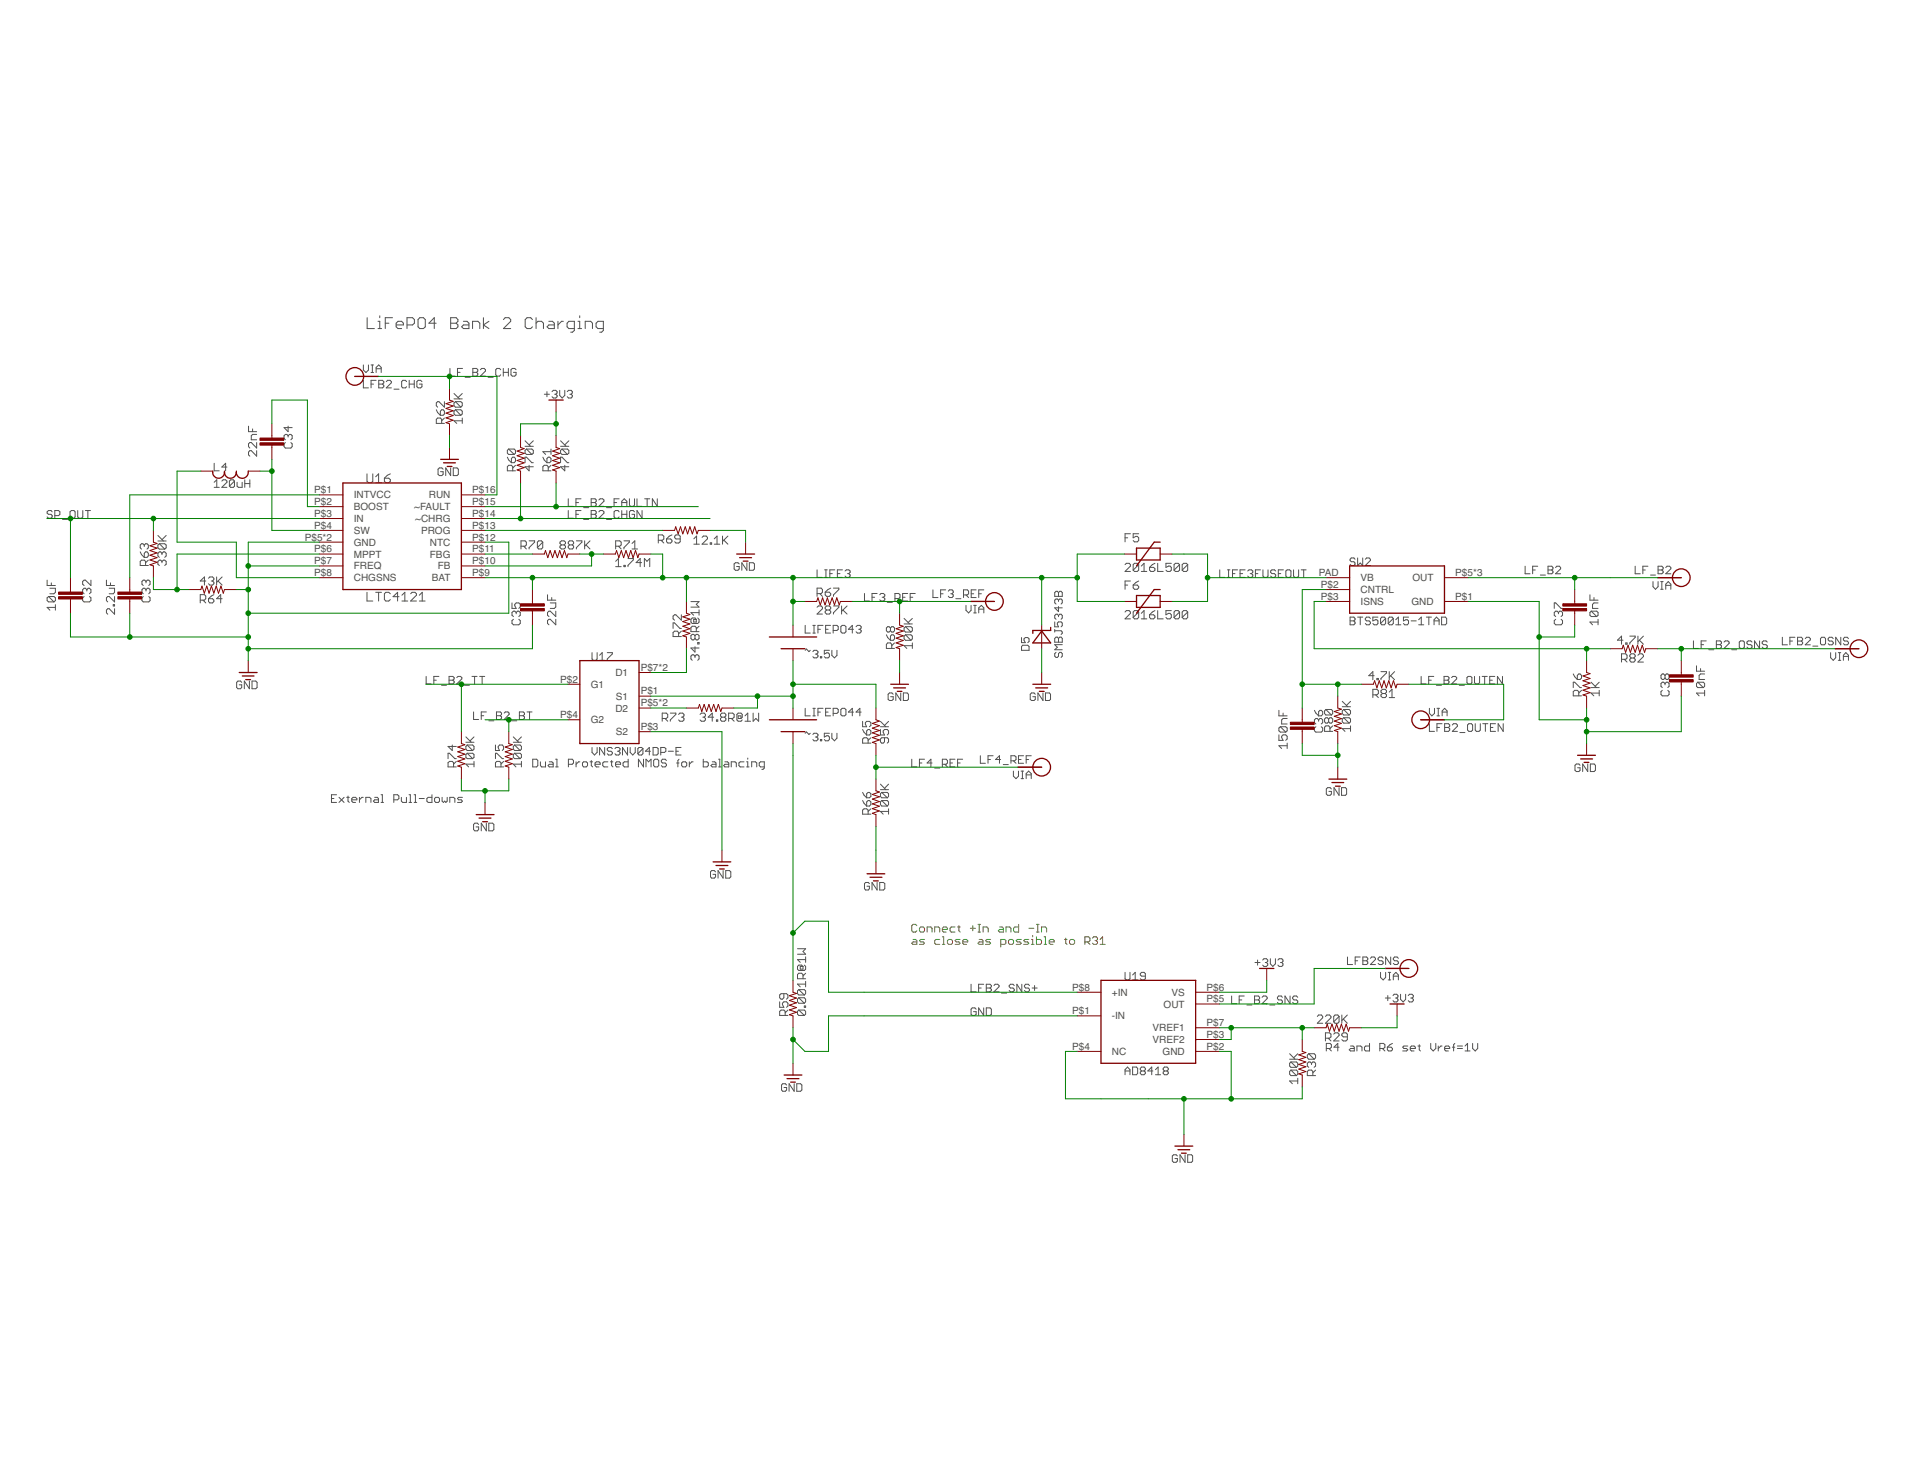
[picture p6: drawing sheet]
<svg xmlns="http://www.w3.org/2000/svg" width="279mm" height="216mm" viewBox="0 0 279 216" stroke-linecap="round" stroke-linejoin="round" font-family="sans-serif">
<defs><g id="words">
<g font-size="1.5" fill="#505050">
<text x="45.9" y="72">P$1</text>
<text x="68.9" y="72">P$16</text>
<text x="45.9" y="73.7">P$2</text>
<text x="45.9" y="75.5">P$3</text>
<text x="45.9" y="77.2">P$4</text>
<text x="51.7" y="72.8">INTVCC</text>
<text x="51.7" y="74.5">BOOST</text>
<text x="51.7" y="76.2">IN</text>
<text x="51.7" y="77.9">SW</text>
<text x="60.5" y="74.5">~FAULT</text>
<text x="60.6" y="76.2">~CHRG</text>
<text x="61.5" y="77.9">PROG</text>
<text x="62.6" y="72.8">RUN</text>
<text x="68.9" y="77.2">P$13</text>
<text x="68.9" y="75.5">P$14</text>
<text x="68.9" y="73.7">P$15</text>
<text x="44.5" y="78.9">P$5*2</text>
<text x="45.9" y="80.6">P$6</text>
<text x="45.9" y="82.4">P$7</text>
<text x="51.7" y="79.7">GND</text>
<text x="51.7" y="81.4">MPPT</text>
<text x="51.7" y="83.1">FREQ</text>
<text x="62.8" y="81.4">FBG</text>
<text x="62.8" y="79.7">NTC</text>
<text x="63.9" y="83.1">FB</text>
<text x="68.9" y="82.4">P$10</text>
<text x="68.9" y="80.6">P$11</text>
<text x="68.9" y="78.9">P$12</text>
<text x="45.9" y="84.1">P$8</text>
<text x="51.7" y="84.9">CHGSNS</text>
<text x="63" y="84.9">BAT</text>
<text x="68.9" y="84.1">P$9</text>
<text x="192.5" y="84.1">PAD</text>
<text x="192.8" y="85.8">P$2</text>
<text x="192.8" y="87.6">P$3</text>
<text x="198.6" y="86.6">CNTRL</text>
<text x="198.6" y="88.3">ISNS</text>
<text x="198.6" y="84.9">VB</text>
<text x="206" y="88.3">GND</text>
<text x="206.2" y="84.9">OUT</text>
<text x="212.4" y="84.1">P$5*3</text>
<text x="212.4" y="87.6">P$1</text>
<text x="81.8" y="99.7">P$2</text>
<text x="86.2" y="100.4">G1</text>
<text x="89.8" y="98.7">D1</text>
<text x="93.5" y="97.9">P$7*2</text>
<text x="93.5" y="101.4">P$1</text>
<text x="81.8" y="104.8">P$4</text>
<text x="86.2" y="105.6">G2</text>
<text x="89.8" y="103.9">D2</text>
<text x="89.9" y="102.1">S1</text>
<text x="89.9" y="107.3">S2</text>
<text x="93.5" y="103.1">P$5*2</text>
<text x="93.5" y="106.6">P$3</text>
<text x="156.5" y="148">P$1</text>
<text x="156.5" y="144.6">P$8</text>
<text x="162.3" y="148.8">-IN</text>
<text x="162.3" y="145.4">+IN</text>
<text x="169.9" y="147.1">OUT</text>
<text x="171" y="145.4">VS</text>
<text x="176.1" y="146.3">P$5</text>
<text x="176.1" y="144.6">P$6</text>
<text x="176.1" y="149.8">P$7</text>
<text x="156.5" y="153.2">P$4</text>
<text x="162.3" y="154">NC</text>
<text x="168.3" y="152.3">VREF2</text>
<text x="168.3" y="150.5">VREF1</text>
<text x="169.7" y="154">GND</text>
<text x="176.1" y="153.2">P$2</text>
<text x="176.1" y="151.5">P$3</text>
</g>
</g></defs>
<g fill="none" stroke="#808000" stroke-width=".15">
<path d="M133.3 137.1h.3l.2 .2v.6h-.5l-.2-.2 .2-.2h.5M133.8 135.1l-.2-.2h-.3l-.2 .2v.8l.2 .2h.3l.2-.2M134.2 135.5l.2-.2h.4l.2 .2v.4l-.2 .2h-.4l-.2-.2zM135 137.1h-.6l-.2 .2 .2 .2h.4l.2 .2-.2 .2h-.6M135.3 136.1v-.8h.6l.2 .2v.6M136.4 136.1v-.8h.6l.2 .2v.6M137.2 137.1h-.6l-.2 .2v.4l.2 .2h.6M137.6 135.7h.7v-.2l-.2-.2h-.3l-.2 .2v.4l.2 .2h.3M137.6 137.9h.3M137.6 136.8h.2v1.1M138.3 137.3l.2-.2h.4l.1 .2v.4l-.1 .2h-.4l-.2-.2zM139.4 135.3h-.5l-.2 .2v.4l.2 .2h.5"/>
<path d="M139.8 135.3h.4M140 135.1v.8l.2 .2M140.1 137.1h-.5l-.2 .2 .2 .2h.4l.1 .2-.1 .2h-.6M140.5 137.5h.8v-.2l-.2-.2h-.4l-.2 .2v.4l.2 .2h.4M141.6 135.5h.8M142 135.1v.8M142.8 134.9h.3M142.8 136.1h.3M142.9 134.9v1.2M142.9 137.1h.4l.2 .2v.6h-.6l-.1-.2 .1-.2h.6M143.5 136.1v-.8h.6l.2 .2v.6M144.6 137.1h-.5l-.2 .2 .2 .2h.3l.2 .2-.2 .2h-.5"/>
<path d="M145.9 135.3h.4l.2 .2v.6h-.6l-.2-.2 .2-.2h.6M146.1 137.9h.6l.1-.2v-.4l-.1-.2h-.6v1.1M146.9 136.1v-.8h.5l.2 .2v.6M147.2 137.3l.2-.2h.4l.2 .2v.4l-.2 .2h-.4l-.2-.2zM148.7 134.9v1.2h-.6l-.1-.2v-.4l.1-.2h.6M149.1 137.1h-.6l-.2 .2 .2 .2h.4l.2 .2-.2 .2h-.6M150.2 137.1h-.6l-.2 .2 .2 .2h.4l.2 .2-.2 .2h-.6M150.2 135.5h.7M150.6 137.1h.1v.8M150.6 137.9h.3M150.7 136.6v.2M151.3 134.9h.4"/>
<path d="M151.3 136.1h.4M151.3 136.8v1.1h.5l.2-.2v-.4l-.2-.2h-.5M151.5 134.9v1.2M152 136.1v-.8h.6l.2 .2v.6M152.4 137.9h.4M152.4 136.8h.2v1.1M153.2 137.5h.7v-.2l-.2-.2h-.3l-.2 .2v.4l.2 .2h.3M155.4 137.1h.4M155.6 136.9v.8l.2 .2M156.1 137.3l.2-.2h.4l.2 .2v.4l-.2 .2h-.4l-.2-.2zM158.4 137.5h.5l.2-.2v-.4l-.2-.1h-.5v1.1M158.7 137.5l.4 .4"/>
<path d="M159.5 136.9l.2-.1h.3l.2 .1v.2l-.2 .2M159.9 137.3h.1M160 137.3l.2 .2v.2l-.2 .2h-.3l-.2-.2M160.6 137.9h.7M160.6 137.1l.4-.3v1.1"/>
</g>
<g fill="none" stroke="#505050" stroke-width=".15">
<path d="M53 53.3v.7l.4 .4 .4-.4v-.7M53 55.5v1.1h.8M53.6 46.4v1.6h1.1M54.2 56.1h.3M54.2 54.4h.3M54.2 53.3h.3M54.4 53.3v1.1M54.9 55.5h-.7v1.1M54.9 54.4v-.8l.4-.3 .3 .3v.8M54.9 53.8h.7M55.2 48h.5M55.2 46.9h.2v1.1"/>
<path d="M55.3 55.5h.5l.2 .2v.2l-.2 .2 .2 .2v.2l-.2 .1h-.5zM55.3 56.1h.5M55.4 46.1v.3M56.2 47.2h.6M56.4 55.7l.2-.2h.3l.2 .2v.2l-.7 .7h.7M57.3 46.4h-1.1v1.6M57.5 56.8h.8M57.8 47.4h1.1v-.2l-.3-.3h-.5l-.3 .3v.5l.3 .3h.5M59.4 55.7l-.2-.2h-.4l-.2 .2v.8l.2 .1h.4l.2-.1M59.4 47.4h.8l.3-.2v-.5l-.3-.3h-.8v1.6M59.7 56.1h.8M59.7 55.5v1.1"/>
<path d="M60.5 55.5v1.1M61.3 46.4h.5l.3 .3v1l-.3 .3h-.5l-.3-.3v-1zM61.6 55.7l-.2-.2h-.4l-.1 .2v.8l.1 .1h.4l.2-.1v-.4h-.4M63.7 47.2h-1.1l.8-.8v1.6M63.7 59.8l.2 .4 .4 .4M64.5 59.8h.2l.2 .2v.4l-.2 .2h-.4v-.6zM64.9 58.6v.8l-.8-.8h-.2l-.2 .2v.4l.2 .2M65.7 53.8v1.1h.7M65.8 46.4h.8l.2 .3v.2l-.2 .3 .2 .2v.3l-.2 .3h-.8zM65.8 47.2h.8M66.3 58.2h1.2M66.3 57.4l.8 .8"/>
<path d="M66.5 58.6h.8l.2 .2v.4l-.2 .2M66.5 59.8h.8l.2 .2v.4l-.2 .2M66.5 59.8l-.2 .2v.4l.2 .2h.8M66.5 58.6l-.2 .2v.4l.2 .2h.8M66.5 59.8l.8 .8M66.5 58.6l.8 .8M66.8 54.4h.4M67.5 57.4l-.6 .6M67.5 53.8h-.7v1.1M67.6 46.9h.6l.3 .3v.8h-.9l-.2-.3 .2-.3h.9M67.9 55.1h.7M69 48v-1.1h.8l.2 .3v.8"/>
<path d="M69 53.8h.6l.1 .2v.2l-.1 .2 .1 .1v.2l-.1 .2h-.6zM69 54.4h.6M70.1 54l.2-.2h.4l.2 .2v.2l-.8 .7h.8M70.6 46.4v1.6M71.2 55.1h.8M71.4 46.9l-.8 .5 .8 .6M73.1 54l-.2-.2h-.4l-.1 .2v.7l.1 .2h.4l.2-.2M73.5 54.4h.7M73.5 53.8v1.1M73.5 46.7l.2-.3h.6l.2 .3v.2l-1 1.1h1M74.2 53.8v1.1M75.3 54l-.2-.2h-.3l-.2 .2v.7l.2 .2h.3l.2-.2v-.3h-.3"/>
<path d="M77.7 46.7l-.2-.3h-.6l-.2 .3v1l.2 .3h.6l.2-.3M78.3 47.2l.2-.3h.6l.2 .3v.8M78.3 46.4v1.6M79.5 57.6h.7M79.8 57.2v.7M80.1 46.9h.5l.3 .3v.8h-.8l-.2-.3 .2-.3h.8M80.6 57.2l.2-.2h.3l.2 .2v.2l-.2 .2M81 57.6h.1M81.1 57.6l.2 .1v.2l-.2 .2h-.3l-.2-.2M81.4 46.9v1.1M81.7 57v.7l.4 .4 .3-.4v-.7M82.2 46.9h-.2l-.6 .5"/>
<path d="M82.8 57.2l.2-.2h.4l.1 .2v.2l-.1 .2M83.2 57.6h.2M83.4 57.6l.1 .1v.2l-.1 .2h-.4l-.2-.2M83.8 48h-.8l-.2-.3v-.5l.2-.3h.8v1.3l-.2 .3h-.3M84.4 48h.5M84.4 46.9h.2v1.1M84.6 46.1v.3M85.4 48v-1.1h.8l.3 .3v.8M88.1 48h-.8l-.3-.3v-.5l.3-.3h.8v1.3l-.3 .3h-.3M7.6 74.7l-.1-.2h-.4l-.2 .2v.2l.2 .2h.4l.1 .2v.2l-.1 .1h-.4l-.2-.1M8 75.3h.6l.1-.2v-.4l-.1-.2h-.6v1.1M9.1 75.8h.8"/>
<path d="M10.4 74.5h.4l.2 .2v.8l-.2 .1h-.4l-.2-.1v-.8zM11.3 74.5v1l.2 .1h.4l.2-.1v-1M12.5 74.5h.7M12.8 74.5v1.1M21.1 79.6l-.3-.2h-.1l-.2 .2v.4l.2 .2M21.1 79.6l.2-.2h.2l.2 .2v.4l-.2 .2M21.1 79.6v.2M23.1 79h1.2M23.1 78.2l.8 .8M23.3 79.4l-.2 .2v.4l.2 .2h.7M23.3 79.4h.7l.3 .2v.4l-.3 .2M23.3 79.4l.7 .8"/>
<path d="M24.3 78.2l-.7 .6M31.3 70.4l.3-.4v1.1M31.3 67.6v1.1h.7M31.3 71.1h.7M32.4 70.2l.2-.2h.3l.2 .2v.2l-.7 .7h.7M33.1 68.2h-.7l.5-.6v1.1M34.2 70.2v.8l-.1 .1h-.4l-.2-.1M34.2 70.2l-.1-.2h-.4l-.2 .2v.8M34.2 70.2l-.7 .8M34.6 70.4v.6l.2 .1h.5v-.7M35.7 70v1.1M35.7 70.6h.8"/>
<path d="M36.3 62.2v.8h1.2M36.5 70v1.1M36.9 62.6v.4M37.5 64.6v.8l-.8-.8h-.2l-.2 .2v.4l.2 .2M37.5 65.8v.8l-.8-.8h-.2l-.2 .2v.4l.2 .2M37.5 63.4h-.6l-.2 .2v.6h.8M41.7 64.6l-.2 .2v.4l.2 .2h.8l.2-.2v-.4l-.2-.2M42.1 62.2v.8l-.6-.6h1.2M42.1 63.6l.2-.2h.2l.2 .2v.4l-.2 .2M42.1 63.6l-.2-.2h-.2l-.2 .2v.4l.2 .2M42.1 63.6v.2M53.6 69.2v1.1l.2 .2h.4l.2-.2v-1.1"/>
<path d="M54.8 69.6l.5-.4v1.3M54.8 70.5h.9M56.1 69.8h.6l.3 .2v.3l-.3 .2h-.4l-.2-.2zM57 69.2l-.5 .2-.4 .4M64.5 61.8v-.6l-.2-.2h-.4l-.2 .2v.6h1.2M64.7 68.5l-.2-.2h-.4l-.2 .2v.7l.2 .2h.4l.2-.2v-.3h-.4M64.9 61l-.4 .4M65.8 68.3v1.1l-.7-1.1v1.1M66.2 68.3h.5l.2 .2v.7l-.2 .2h-.5zM67.5 61.4h-1.2l.4 .4M67.5 61v.8M74.1 66.7l.2 .4 .4 .4"/>
<path d="M74.3 65.6h.8l.1 .1v.4l-.1 .2M74.3 65.6l-.2 .1v.4l.2 .2h.8M74.3 65.6l.8 .7M74.7 66.9l.1-.2h.3l.1 .2v.4l-.1 .2h-.4zM74.8 68.7v-.6l-.1-.2h-.4l-.2 .2v.6h1.1M75.2 67.9l-.4 .4M76.1 79.7h.5l.2-.2v-.4l-.2-.1h-.5v1.1M76.5 79.7l.3 .4M76.6 67.5v-.8h.3l.7 .8h.3M76.6 65.2h1.3M76.6 64.3l.8 .9M76.9 65.6l-.3 .1v.4l.3 .2h.7"/>
<path d="M76.9 65.6h.7l.3 .1v.4l-.3 .2M76.9 65.6l.7 .7M77.2 67.9v.8l-.6-.6h1.3M77.2 79h.8v.1l-.8 .8v.2M77.9 64.3l-.7 .6M79.2 79.1v.8l-.2 .2h-.4l-.2-.2M79.2 79.1l-.2-.1h-.4l-.2 .1v.8M79.2 79.1l-.8 .8M79.2 66.7l.2 .4 .4 .4M79.8 66.9l.2-.2h.2l.2 .2v.4l-.2 .2h-.4zM80 68.7v-.6l-.2-.2h-.4l-.2 .2v.6h1.2M80.4 67.9l-.4 .4"/>
<path d="M80.4 65.6v.7M80.4 65.9h-1.2l.5 .4M81.8 67.5v-.8h.2l.8 .8h.2M81.8 65.2h1.2M81.8 64.3l.8 .9M82 79.5l-.3 .2v.2l.3 .2h.3l.2-.2v-.2l-.2-.2M82 79.5l-.3-.2v-.2l.3-.1h.3l.2 .1v.2l-.2 .2M82 79.5h.3M82 65.6l-.2 .1v.4l.2 .2h.8M82 65.6h.8l.2 .1v.4l-.2 .2M82 65.6l.8 .7M82.4 67.9v.8l-.6-.6h1.2"/>
<path d="M83 72.8v1.1h.7M83 74.5v1.1h.7M83 64.3l-.6 .6M83.1 79.5l-.1-.2v-.2l.1-.1h.4l.2 .1v.2l-.2 .2M83.1 79.5l-.1 .2v.2l.1 .2h.4l.2-.2v-.2l-.2-.2M83.1 79.5h.4M84.1 75.1h.4M84.1 73.4h.4M84.1 79h.8v.1l-.8 .8v.2M84.8 72.8h-.7v1.1M84.8 74.5h-.7v1.1M85.2 75.8h.7"/>
<path d="M85.2 74.1h.7M85.3 79v1.1M85.5 79.5l.6 .6M86.1 79l-.8 .7M86.3 72.8h.6l.1 .2v.2l-.1 .2 .1 .3-.1 .2h-.6zM86.3 74.5h.6l.1 .2v.2l-.1 .2 .1 .2v.2l-.1 .1h-.6zM86.3 75.1h.6M86.3 73.4h.6M87.4 74.7l.2-.2h.4l.2 .2v.2l-.8 .7h.8M87.4 73l.2-.2h.4l.2 .2v.2l-.8 .7h.8M88.5 75.8h.8M88.5 74.1h.8"/>
<path d="M89.6 73.4h.4M89.9 79.7h.6l.2-.2v-.4l-.2-.1h-.6v1.1M90.3 79.7l.4 .4M90.4 74.7l-.2-.2h-.4l-.2 .2v.8l.2 .1h.4l.2-.1M90.4 72.8h-.8v1.1M90.8 75.1h.7M90.8 73.9v-.7l.3-.4 .4 .4v.7M90.8 74.5v1.1M90.8 73.4h.7M91.1 79h.8v.1l-.8 .8v.2M91.5 74.5v1.1M91.9 72.8v.9l.2 .2h.3l.2-.2v-.9"/>
<path d="M92.3 79.3l.4-.3v1.1M92.6 74.7l-.2-.2h-.3l-.2 .2v.8l.2 .1h.3l.2-.1v-.4h-.4M93 72.8v1.1h.7M93.7 74.5v1.1l-.7-1.1v1.1M94.1 72.8h.7M94.5 72.8v1.1M95.9 72.8v1.1l-.7-1.1v1.1M96.1 78.9h.6l.2-.2v-.4l-.2-.2h-.6v1.2M96.5 78.9l.4 .4M97.3 78.7h.6l.2 .2v.2l-.2 .2h-.4l-.2-.2zM98.1 78.1l-.4 .2-.4 .4M99.3 78.7h-.6l-.2-.2v-.2l.2-.2h.4l.2 .2v.8l-.2 .2h-.4l-.2-.2"/>
<path d="M101.3 78.7l.4-.4v1.1M101.3 79.4h.8M102.5 78.4l.2-.1h.4l.2 .1v.3l-.8 .7h.8M103.7 79.2h.2v.2h-.2zM104.3 79.4h.8M104.3 78.7l.4-.4v1.1M105.5 78.3v1.1M105.7 78.8l.6 .6M106.3 78.3l-.8 .7M164.2 78.5h.4M165 77.9h-.8v1.2M166.2 77.9h-.8v.6l.6-.2 .2 .2v.4l-.2 .2h-.4l-.2-.2"/>
<path d="M6.9 84.7v.8h1.2M7.1 87.1h.8l.2 .2v.4l-.2 .2M7.1 87.1l-.2 .2v.4l.2 .2h.8M7.1 87.1l.8 .8M7.3 85.9h.8v.6l-.2 .2h-.6M7.5 85.1v.4M8.1 88.7h-1.2l.4 .4M8.1 88.3v.8M12.3 87.1l-.2 .2v.4l.2 .2h.8l.2-.2v-.4l-.2-.2M12.7 86.1l-.2-.2h-.2l-.2 .2v.4l.2 .2M12.7 86.1l.2-.2h.2l.2 .2v.4l-.2 .2M12.7 86.1v.2"/>
<path d="M13.3 84.7v.8l-.8-.8h-.2l-.2 .2v.4l.2 .2M15.5 84.7v.8h1.2M15.9 85.9h.8v.6l-.2 .2h-.6M16.1 85.1v.4M16.5 88.3h.2v.2h-.2zM16.7 87.1v.8l-.8-.8h-.2l-.2 .2v.4l.2 .2M16.7 88.9v.8l-.8-.8h-.2l-.2 .2v.4l.2 .2M20.5 80.6l.2 .4 .4 .4M20.9 87.1l-.2 .2v.4l.2 .2h.8l.2-.2v-.4l-.2-.2M21.3 82.5v-.5l-.2-.2h-.4l-.2 .2v.5h1.2M21.3 80.6h.2l.2 .2v.4l-.2 .2h-.4v-.6zM21.3 86.1l-.2-.2h-.2l-.2 .2v.4l.2 .2"/>
<path d="M21.3 86.1l.2-.2h.2l.2 .2v.4l-.2 .2M21.3 84.9l-.2-.2h-.2l-.2 .2v.4l.2 .2M21.3 84.9l.2-.2h.2l.2 .2v.4l-.2 .2M21.3 84.9v.2M21.3 86.1v.2M21.7 81.8l-.4 .3M23.6 82l-.1-.2h-.2l-.2 .2v.4l.2 .1M23.6 80.8l-.1-.2h-.2l-.2 .2v.4l.2 .2M23.6 82l.3-.2h.1l.3 .2v.4l-.3 .1M23.6 80.8v.2M23.6 82v.1M23.6 80.8l.3-.2h.1l.3 .2v.4l-.3 .2"/>
<path d="M29.2 87.6h.6l.2-.2v-.4l-.2-.2h-.6v1.2M29.6 87.6l.4 .4M30 84.8h-.8l.6-.6v1.2M30.4 84.4l.2-.2h.4l.2 .2v.2l-.2 .2M30.4 87.4h.6l.2 .2v.2l-.2 .2h-.4l-.2-.2zM30.8 84.8h.2M31 84.8l.2 .2v.2l-.2 .2h-.4l-.2-.2M31.2 86.8l-.8 .6M31.6 84.2v1.2M31.8 84.8l.6 .6M32.4 84.2l-.8 .8M32.4 87.4h-.8l.6-.6v1.2"/>
<path d="M35.3 99.6l-.2-.2h-.4l-.2 .2v.8l.2 .1h.4l.2-.1v-.4h-.4M36.4 99.4v1.1l-.7-1.1v1.1M36.8 99.4h.5l.2 .2v.8l-.2 .1h-.5zM53.6 86.5v1.2h.8M54.8 86.5h.9M55.3 86.5v1.2M57 86.7l-.3-.2h-.4l-.2 .2v.8l.2 .2h.4l.3-.2M58.3 87.1h-.9l.6-.6v1.2M58.7 87.7h.8M58.7 86.9l.4-.4v1.2M59.9 86.7l.3-.2h.4l.2 .2v.2l-.9 .8h.9M61.2 87.7h.9"/>
<path d="M61.2 86.9l.4-.4v1.2M62.2 98.7v1.1h.7M63.3 99.3h.4M64.1 98.7h-.8v1.1M65.6 98.7h.5l.2 .2v.2l-.2 .2 .2 .2v.2l-.2 .1h-.5zM65.6 99.3h.5M66.7 98.9l.2-.2h.3l.2 .2v.2l-.7 .7h.7M68.9 98.7h.7M69.3 98.7v1.1M70 98.7h.8M70.4 98.7v1.1M74.7 88v.8h.7l-.3-.6 .3-.2h.3l.2 .2v.4l-.2 .2"/>
<path d="M75 90.4l-.3 .2v.4l.3 .2h.7l.2-.2v-.4l-.2-.2M75.4 89.4l-.3-.2h-.1l-.3 .2v.4l.3 .2M75.4 89.4l.1-.2h.2l.2 .2v.4l-.2 .2M75.4 89.4v.2M79.9 86.8v.8h1.2M80.3 88h.8v.6l-.2 .2h-.6M80.5 87.2v.4M81.1 89.2v.8l-.8-.8h-.2l-.2 .2v.4l.2 .2M81.1 90.4v.8l-.8-.8h-.2l-.2 .2v.4l.2 .2M86.4 95.3v.9l.2 .2h.4l.2-.2v-.9M87.5 96.4h.8M87.5 95.7l.4-.4v1.1"/>
<path d="M88.6 95.3h.8v.2l-.8 .7v.2M89.9 81.9l.4-.4v1.2M89.9 82.7h.8M91.1 82.5h.2v.2h-.2zM91.7 81.5h.8v.2l-.8 .8v.2M92.3 80.1h.8M93.7 82.1h-.8l.6-.6v1.2M94.1 82.7v-1.2l.3 .4 .4-.4v1.2M98.3 91.7v-.8h.2l.8 .8h.2M99.1 92.9v-.6l-.2-.2h-.4l-.2 .2v.6h1.2M99.5 89.7v.8l-.8-.8h-.2l-.2 .2v.4l.2 .2M99.5 92.1l-.4 .4"/>
<path d="M100.9 87.8h1.1l-.4 .4 .4 .4h-1.1M101.3 90.4h.3v.4h-.3zM101.5 95.8l-.2-.2h-.3l-.1 .2v.4l.1 .2M101.5 92.8l-.2-.2h-.3l-.1 .2v.4l.1 .2h.3l.2-.2M101.5 95.8l.1-.2h.3l.1 .2v.4l-.1 .2M101.5 92.8v.4M101.5 94.4v.8l-.6-.6h1.1M101.5 95.8v.2M101.5 92.8l.1-.2h.3l.1 .2v.4l-.1 .2h-.3l-.1-.2M101.6 92.2v-.6l-.1-.2h-.5l-.1 .2v.6h1.1M101.9 90.2l.1 .2v.4l-.1 .2h-.9l-.1-.2v-.4l.1-.2h.5l.1 .2M101.9 93.8h.1v.2h-.1z"/>
<path d="M102 89v.8M102 91.4l-.4 .4M102 89.4h-1.1l.4 .4M107.9 82.3l-.2-.2h-.3l-.2 .2v.8l.2 .1h.3l.2-.1v-.4h-.4M109 82.1v1.1l-.7-1.1v1.1M109.4 82.1h.5l.2 .2v.8l-.2 .1h-.5zM117.5 91.3v1.1h.8M117.5 94.9l.2-.2 .4 .4 .2-.2M118.7 92.4h.3M118.7 91.3h.3M118.7 95.1l.1-.2h.4l.2 .2v.2l-.2 .2M118.8 91.3v1.1"/>
<path d="M119 95.5h.2M119.2 95.5l.2 .2v.2l-.2 .1h-.4l-.1-.1M119.3 88.6l.2-.1h.4l.2 .1v.3l-.8 .7h.8M119.3 86.7h.6l.2-.3v-.3l-.2-.2h-.6v1.2M119.3 83.2v1.1h.7M119.4 91.9h.4M119.7 86.7l.4 .4M119.8 95.9h.2v.1h-.2zM120.1 91.3h-.7v1.1M120.4 84.3h.4M120.4 83.2h.4M120.5 86.4h.6l.2 .3v.1l-.2 .3h-.4l-.2-.3z"/>
<path d="M120.5 91.9h.4M120.6 83.2v1.1M120.7 89l-.2 .2v.3l.2 .1h.4l.2-.1v-.3l-.2-.2M120.7 89l-.2-.1v-.3l.2-.1h.4l.2 .1v.3l-.2 .1M120.7 89h.4M121.1 94.9h-.8v.6l.4-.2h.2l.2 .2v.4l-.2 .1h-.4l-.2-.1M121.1 83.7h.4M121.2 91.3h-.7v1.1h.7M121.3 85.9l-.8 .5M121.4 94.9v.8l.4 .3 .4-.3v-.8M121.6 92h.6l.2-.1v-.4l-.2-.2h-.6v1.1M121.7 88.5h.7v.1l-.7 .9v.1"/>
<path d="M121.7 85.9h.7v.2l-.7 .7v.3M121.9 83.2h-.8v1.1M122.2 83.7h.4M122.7 91.5l.2-.2h.4l.2 .2v.7l-.2 .2h-.4l-.2-.2zM122.9 88.5v1.1M123 83.2h-.8v1.1h.8M123 89l.7 .6M123.4 83.4l.1-.2h.4l.2 .2v.1l-.2 .2M123.7 88.5l-.8 .7M123.7 83.7h.2M123.9 83.7l.2 .2v.2l-.2 .2h-.4l-.1-.2M124.6 91.9h-.8l.6-.6v1.1"/>
<path d="M125 91.5l.2-.2h.3l.2 .2v.2l-.2 .2M125.3 91.9h.2M125.5 91.9l.2 .1v.2l-.2 .2h-.3l-.2-.2M126.2 86.6v1.1h.7M127.3 87.2h.4M128 86.6h-.7v1.1M128.4 86.8l.2-.2h.4l.2 .2v.2l-.2 .2M128.8 87.2h.2M129 87.2l.2 .2v.2l-.2 .1h-.4l-.2-.1M129.4 92.7l.2 .4 .4 .4M129.5 87.9h.8M130 92.9l.2-.2h.2l.2 .2v.4l-.2 .2h-.4z"/>
<path d="M130 91.7l-.2-.2h-.2l-.2 .2v.4l.2 .2h.2l.2-.2M130 91.7l.2-.2h.2l.2 .2v.4l-.2 .2h-.2l-.2-.2M130 91.7v.4M130.2 94.7v-.6l-.2-.2h-.4l-.2 .2v.6h1.2M130.6 93.9l-.4 .4M130.6 87.4h.6l.2-.2v-.4l-.2-.2h-.6v1.1M131 87.4l.4 .3M131.8 87.2h.3M132 91.1h1.2M132 90.3l.8 .8M132.2 91.5h.8l.2 .2v.4l-.2 .2M132.2 92.7h.8l.2 .2v.4l-.2 .2"/>
<path d="M132.2 92.7l-.2 .2v.4l.2 .2h.8M132.2 91.5l-.2 .2v.4l.2 .2h.8M132.2 92.7l.8 .8M132.2 91.5l.8 .8M132.5 86.6h-.7v1.1h.7M132.9 87.2h.3M133.2 94.3h-1.2l.4 .4M133.2 93.9v.8M133.2 90.3l-.6 .6M133.6 86.6h-.7v1.1M136.2 86.1v1.1h.7M137.3 86.7h.4"/>
<path d="M138 86.1h-.7v1.1M138.4 86.3l.2-.2h.4l.1 .2v.2l-.1 .2M138.8 86.7h.2M139 86.7l.1 .1v.2l-.1 .2h-.4l-.2-.2M139.5 87.4h.8M140.7 86.8h.5l.2-.1v-.4l-.2-.2h-.5v1.1M141 86.8l.4 .4M141 88.4v.7l.4 .4 .4-.4v-.7M141.8 86.7h.3M142.1 89.5h.4M142.1 88.4h.4M142.3 88.4v1.1"/>
<path d="M142.5 86.1h-.7v1.1h.7M142.9 86.7h.4M142.9 89.5v-.8l.4-.3 .3 .3v.8M142.9 88.9h.7M143.6 86.1h-.7v1.1M149.1 93.1v.7h.6l-.2-.3v-.2l.2-.2h.3l.2 .2v.3l-.2 .2M149.3 94.2h.7l.2 .2v.5h-1.1v-.5zM154 90.8v.7h.5l-.2-.4v-.1l.2-.2h.4l.2 .2v.3l-.2 .2M154 91.9v.4M154 92.1h.9l.2 .2-.2 .3M154.2 86.3h.1l.2 .2 .2-.2h.2l.2 .2v.6h-1.1v-.6zM154.2 93h.1l.2 .2 .2-.2h.2l.2 .2v.5h-1.1v-.5z"/>
<path d="M154.2 95.2l-.2 .2v.4l.2 .2h.1l.2-.2v-.4l.2-.2h.2l.2 .2v.4l-.2 .2M154.5 89.9l.2-.2h.2l.2 .2v.3l-.2 .2M154.5 87.6l-.2-.2h-.1l-.2 .2v.4l.2 .2M154.5 89.9l-.2-.2h-.1l-.2 .2v.3l.2 .2M154.5 86.5v.6M154.5 87.6v.2M154.5 88.5v.8l-.5-.6h1.1M154.5 89.9v.1M154.5 93.2v.5M154.5 87.6l.2-.2h.2l.2 .2v.4l-.2 .2M155.1 94.1h-1.1l.3 .4-.3 .3h1.1M164.2 85.4h.4"/>
<path d="M164.2 82.4l.2-.2h.4l.2 .2v.2l-.8 .8h.8M164.2 89.3l.2-.2h.4l.2 .2v.2l-.8 .8h.8M165 84.8h-.8v1.2M165.4 85.4h.6l.2 .2v.2l-.2 .2h-.4l-.2-.2zM166.2 82.4v.8l-.2 .2h-.4l-.2-.2M166.2 82.4l-.2-.2h-.4l-.2 .2v.8M166.2 89.3l-.2-.2h-.4l-.2 .2v.8M166.2 89.3v.8l-.2 .2h-.4l-.2-.2M166.2 82.4l-.8 .8M166.2 89.3l-.8 .8M166.2 84.8l-.8 .6M166.6 83.4h.8"/>
<path d="M166.6 82.6l.4-.4v1.2M166.6 89.5l.4-.4v1.2M166.6 90.3h.8M167.8 82.8h.6l.2 .2v.2l-.2 .2h-.4l-.2-.2zM167.8 89.7h.6l.2 .2v.2l-.2 .2h-.4l-.2-.2zM168.6 82.2l-.4 .2-.4 .4M168.6 89.1l-.8 .6M169 82.2v1.2h.8M169 89.1v1.2h.8M171 82.2h-.8v.6l.4-.2h.2l.2 .2v.4l-.2 .2h-.4l-.2-.2M171 89.1h-.8v.6l.4-.2h.2l.2 .2v.4l-.2 .2h-.4l-.2-.2M172.2 82.4v.8l-.2 .2h-.4l-.2-.2"/>
<path d="M172.2 82.4l-.2-.2h-.4l-.2 .2v.8M172.2 89.3l-.2-.2h-.4l-.2 .2v.8M172.2 89.3v.8l-.2 .2h-.4l-.2-.2M172.2 82.4l-.8 .8M172.2 89.3l-.8 .8M173.4 82.4v.8l-.2 .2h-.4l-.2-.2M173.4 89.3v.8l-.2 .2h-.4l-.2-.2M173.4 82.4l-.2-.2h-.4l-.2 .2v.8M173.4 89.3l-.2-.2h-.4l-.2 .2v.8M173.4 82.4l-.8 .8M173.4 89.3l-.8 .8M178.1 83.2v1.1h.7"/>
<path d="M179.2 84.3h.3M179.2 83.2h.3M179.3 83.2v1.1M179.9 83.7h.4M180.7 83.2h-.8v1.1M181 83.7h.4M181.8 83.2h-.8v1.1h.8M182.1 83.4l.2-.2h.4l.2 .2v.1l-.2 .2M182.5 83.7h.2M182.7 83.7l.2 .2v.2l-.2 .2h-.4l-.2-.2M183.3 83.7h.3M184 83.2h-.7v1.1"/>
<path d="M184.4 83.2v.9l.2 .2h.3l.2-.2v-.9M186.2 83.4l-.2-.2h-.3l-.2 .2v.1l.2 .2h.3l.2 .2v.2l-.2 .2h-.3l-.2-.2M186.6 83.7h.4M187.3 83.2h-.7v1.1h.7M187.7 83.4l.2-.2h.4l.1 .2v.7l-.1 .2h-.4l-.2-.2zM188.8 83.2v.9l.2 .2h.4l.2-.2v-.9M189.9 83.2h.8M190.3 83.2v1.1M197.1 90.1h.5l.2 .2v.2l-.2 .1 .2 .2v.2l-.2 .2h-.5zM197.1 90.6h.5M197.8 81.6l-.2-.2h-.3l-.2 .4 .2 .2h.3l.2 .2v.2l-.2 .1h-.3l-.2-.1M198.2 81.4v1.1l.4-.3 .3 .3v-1.1"/>
<path d="M198.2 90.1h.7M198.6 90.1v1.1M199.3 81.6l.2-.2h.4l.1 .2v.2l-.7 .7h.7M200 90.3l-.1-.2h-.4l-.2 .2v.2l.2 .1h.4l.1 .2v.2l-.1 .2h-.4l-.2-.2M200.6 98.6h-.8l.6-.6v1.2M201 99h.2v.2h-.2zM201.1 90.1h-.7v.5l.4-.1h.2l.1 .1v.4l-.1 .2h-.4l-.2-.2M201.6 98h.8v.2l-.8 .8v.2M202.3 90.3l-.2-.2h-.4l-.2 .2v.7M202.3 90.3v.7l-.2 .2h-.4l-.2-.2M202.3 90.3l-.8 .7M202.8 98v1.2"/>
<path d="M203 98.6l.6 .6M203.4 90.3l-.2-.2h-.4l-.2 .2v.7M203.4 90.3v.7l-.2 .2h-.4l-.2-.2M203.4 90.3l-.8 .7M203.6 98l-.8 .8M203.8 91.2h.7M203.8 90.5l.3-.4v1.1M205.6 90.1h-.7v.5l.3-.1h.2l.2 .1v.4l-.2 .2h-.3l-.2-.2M206 90.6h.7M207.1 91.2h.7M207.1 90.5l.4-.4v1.1M207.5 98.7v1.1h.7"/>
<path d="M208.2 90.1h.8M208.6 99.3h.3M208.6 90.1v1.1M209.3 98.7h-.7v1.1M209.3 90.6h.8M209.3 91.2v-.7l.4-.4 .4 .4v.7M210.4 90.1h.6l.2 .2v.7l-.2 .2h-.6zM210.8 98.7h.5l.2 .2v.2l-.2 .2 .2 .2v.2l-.2 .1h-.5zM210.8 99.3h.5M211.9 98.9l.2-.2h.3l.2 .2v.2l-.7 .7h.7M214.1 98.9l.2-.2h.4l.2 .2v.8l-.2 .1h-.4l-.2-.1zM215.2 98.7v1l.2 .1h.4l.2-.1v-1"/>
<path d="M216.4 98.7h.7M216.7 98.7v1.1M217.5 99.3h.3M218.2 98.7h-.7v1.1h.7M219.3 98.7v1.1l-.7-1.1v1.1M222.6 82.7v1.1h.8M223.7 83.2h.4M224.5 82.7h-.8v1.1M224.9 83.9h.7M226 82.7h.5l.2 .1v.2l-.2 .2 .2 .2v.2l-.2 .2h-.5zM226 83.2h.5M226.9 88.8v-.8h.2l.8 .8h.2"/>
<path d="M227.1 82.8l.2-.1h.3l.2 .1v.2l-.7 .8h.7M227.1 90.4l-.2 .2v.4l.2 .2h.8l.2-.2v-.4l-.2-.2M227.5 89.4l-.2-.2h-.2l-.2 .2v.4l.2 .2M227.5 89.4l.2-.2h.2l.2 .2v.4l-.2 .2M227.5 89.4v.2M229.7 98.4l.6 .8M230.5 98.4h.2l.2 .2v.4l-.2 .2h-.4v-.6zM232.1 86.8v.8h1.2M232.3 99.6l.7 .8M232.3 89.2h.8l.2 .2v.4l-.2 .2M232.3 89.2l-.2 .2v.4l.2 .2h.8M232.3 89.2l.8 .8"/>
<path d="M232.7 87.2v.4M233.3 88h-.6l-.2 .2v.6h.8M233.3 90.8h-1.2l.4 .4M233.3 90.4v.8M233.4 99.6l-.5 .6M236.7 96.2h.6l.2-.1v-.4l-.2-.3h-.6v1.2M236.9 93.5h-.8l.6-.6v1.1M237.1 96.2l.4 .4M237.3 93.9h.2v.1h-.2zM237.9 92.9h.8v.1l-.8 .9v.1M238.1 96.1l-.2-.3v-.1l.2-.3h.4l.2 .3v.1l-.2 .3M238.1 96.1l-.2 .1v.2l.2 .2h.4l.2-.2v-.2l-.2-.1"/>
<path d="M238.1 96.1h.4M238.7 82.7v1.1h.7M239.1 92.9v1.1M239.1 95.7l.2-.3h.4l.2 .3v.1l-.8 .8h.8M239.3 93.5l.6 .5M239.8 83.2h.4M239.9 92.9l-.8 .8M240.6 82.7h-.8v1.1M240.9 83.9h.8M241.3 84.9v.7l.4 .4 .3-.4v-.7M242 82.7h.6l.2 .1v.2l-.2 .2 .2 .2v.2l-.2 .2h-.6zM242 83.2h.6"/>
<path d="M242.4 86h.4M242.4 84.9h.4M242.6 84.9v1.1M243.1 99.8l-.3-.2h-.1l-.2 .2v.4l.2 .2M243.1 99.8l.1-.2h.3l.1 .2v.4l-.1 .2M243.1 98.6l-.3-.2h-.1l-.2 .2v.4l.2 .2h.1l.3-.2M243.1 98.6l.1-.2h.3l.1 .2v.4l-.1 .2h-.3l-.1-.2M243.1 98.6v.4M243.1 99.8v.2M243.2 82.8l.2-.1h.3l.2 .1v.2l-.7 .8h.7M243.2 86v-.7l.3-.4 .4 .4v.7M243.2 85.4h.7"/>
<path d="M247.2 93.6v1.1h.7M247.6 97.2v.8h1.2M247.8 99.6l-.2 .2v.4l.2 .2h.8M247.8 99.6h.8l.2 .2v.4l-.2 .2M247.8 99.6l.8 .8M248.2 97.6v.4M248.3 94.1h.4M248.8 98.4h-.6l-.2 .2v.6h.8M249.1 93.6h-.8v1.1M249.4 94.8h.8M250.5 94.1h.6M250.5 93.6h.6l.2 .1v.2l-.2 .2 .2 .2v.2l-.2 .2h-.6z"/>
<path d="M251.7 93.7l.2-.1h.3l.2 .1v.2l-.7 .8h.7M252.8 94.8h.7M253.9 93.7l.2-.1h.3l.2 .1v.8l-.2 .2h-.3l-.2-.2zM255.8 93.7l-.2-.1h-.4l-.2 .1v.2l.2 .2h.4l.2 .2v.2l-.2 .2h-.4l-.2-.2M256.9 93.6v1.1l-.8-1.1v1.1M258 93.7l-.2-.1h-.4l-.2 .1v.2l.2 .2h.4l.2 .2v.2l-.2 .2h-.4l-.2-.2M260.2 93v1.1h.7M261.3 93.6h.4M262 93h-.7v1.1M262.4 93h.6l.1 .2v.2l-.1 .2 .1 .2v.2l-.1 .1h-.6zM262.4 93.6h.6M263.5 93.2l.2-.2h.4l.2 .2v.2l-.8 .7h.8"/>
<path d="M264.6 94.3h.8M265.9 93h.4l.2 .2v.8l-.2 .1h-.4l-.2-.1v-.8zM267.2 95.3v.7l.4 .4 .4-.4v-.7M267.6 93.2l-.2-.2h-.4l-.1 .2v.2l.1 .2h.4l.2 .2v.2l-.2 .1h-.4l-.1-.1M268.4 95.3h.3M268.4 96.4h.3M268.5 95.3v1.1M268.7 93v1.1l-.7-1.1v1.1M269.1 96.4v-.7l.4-.4 .3 .4v.7M269.1 95.8h.7M269.8 93.2l-.2-.2h-.3l-.2 .2v.2l.2 .2h.3l.2 .2v.2l-.2 .1h-.3l-.2-.1M48.4 116.6h.3"/>
<path d="M49.1 116h-.7v1.1h.7M49.5 116.4l.7 .7M50.2 116.4l-.7 .7M50.6 116.4h.4M50.8 116.2v.7l.2 .2M51.4 116.8h.7v-.2l-.2-.2h-.4l-.1 .2v.3l.1 .2h.4M52.5 116.4v.7M53 116.4h-.2l-.3 .4M53.4 117.1v-.7h.6l.1 .2v.5M54.7 116.4h.4l.1 .2v.5h-.5l-.2-.2 .2-.1h.5M55.6 116h.2v1.1M55.6 117.1h.4"/>
<path d="M57.5 116.8h.5l.2-.2v-.4l-.2-.2h-.5v1.1M58.6 116.4v.5l.2 .2h.5v-.7M59.7 116h.2v1.1M59.7 117.1h.4M60.5 116h.1v1.1M60.5 117.1h.3M61.2 116.6h.7M63.1 116v1.1h-.6l-.2-.2v-.3l.2-.2h.6M63.4 116.6l.2-.2h.4l.2 .2v.3l-.2 .2h-.4l-.2-.2zM64.5 100h.7M64.5 116.4v.5l.2 .2 .2-.2 .2 .2 .2-.2v-.5M65.4 110.7v-.7h.2l.8 .7h.2"/>
<path d="M65.7 117.1v-.7h.5l.2 .2v.5M66 108.8v.8l-.6-.6h1.2M66.2 112v-.7l-.2-.2h-.4l-.2 .2v.7h1.2M66.6 111.1l-.4 .4M67.5 116.4h-.5l-.2 .2 .2 .2h.3l.2 .1-.2 .2h-.5M67.8 100h.7M68 108.4h1.2M68 107.6l.8 .8M68.2 108.8h.8l.2 .2v.3l-.2 .3M68.2 110h.8l.2 .2v.4l-.2 .1M68.2 110l-.2 .2v.4l.2 .1h.8M68.2 108.8l-.2 .2v.3l.2 .3h.8"/>
<path d="M68.2 110l.8 .7M68.2 108.8l.8 .8M69.1 103.9v1.1h.8M69.2 111.5h-1.2l.4 .5M69.2 111.1v.9M69.2 107.6l-.6 .6M70.3 104.5h.3M71 103.9h-.7v1.1M71.4 105.2h.7M72.3 110.7v-.7h.2l.8 .7h.2M72.3 108.8v.8h.6l-.2-.6 .2-.2h.4l.2 .2v.3l-.2 .3M72.5 103.9h.5l.2 .2v.2l-.2 .2 .2 .1v.2l-.2 .2h-.5z"/>
<path d="M72.5 104.5h.5M73.1 112v-.7l-.2-.2h-.4l-.2 .2v.7h1.2M73.5 111.1l-.4 .4M73.6 104.1l.2-.2h.3l.2 .2v.2l-.7 .7h.7M74.7 105.2h.7M74.9 108.4h1.2M74.9 107.6l.8 .8M75.1 110l-.2 .2v.4l.2 .1h.8M75.1 110h.8l.2 .2v.4l-.2 .1M75.1 108.8l-.2 .2v.3l.2 .3h.8M75.1 108.8h.8l.2 .2v.3l-.2 .3M75.1 110l.8 .7"/>
<path d="M75.1 108.8l.8 .8M75.8 104.5h.6M75.8 103.9h.6l.2 .2v.2l-.2 .2 .2 .1v.2l-.2 .2h-.6zM76.1 111.5h-1.2l.4 .5M76.1 111.1v.9M76.1 107.6l-.6 .6M76.9 103.9h.8M77.3 103.9v1.1M77.8 110.8h.5l.2 .2v.8l-.2 .2h-.5zM78.9 111.2v.6l.2 .2h.5v-.8M80.2 111.2h.4l.2 .2v.6h-.6l-.2-.2 .2-.2h.6M81.1 112h.4"/>
<path d="M81.1 110.8h.2v1.2M83 111.6h.5l.2-.2v-.4l-.2-.2h-.5v1.2M84.1 111.2v.8M84.6 111.2h-.1l-.4 .4M85 111.4l.2-.2h.4l.2 .2v.4l-.2 .2h-.4l-.2-.2zM86.1 111.2h.4M86.3 111v.8l.2 .2M86.4 109.1v.7l.4 .4 .4-.4v-.7M86.9 111.6h.7v-.2l-.2-.2h-.3l-.2 .2v.4l.2 .2h.3M88.3 109.1v1.1l-.8-1.1v1.1M88.7 111.2h-.5l-.2 .2v.4l.2 .2h.5M89.1 111.2h.4"/>
<path d="M89.3 111v.8l.2 .2M89.4 109.3l-.2-.2h-.4l-.2 .2v.2l.2 .2h.4l.2 .1v.2l-.2 .2h-.4l-.2-.2M89.8 109.3l.1-.2h.4l.2 .2v.2l-.2 .2M89.9 111.6h.7v-.2l-.2-.2h-.4l-.1 .2v.4l.1 .2h.4M90.1 109.7h.2M90.3 109.7l.2 .1v.2l-.2 .2h-.4l-.1-.2M91.6 109.1v1.1l-.7-1.1v1.1M91.7 110.8v1.2h-.6l-.1-.2v-.4l.1-.2h.6M92 109.1v.7l.4 .4 .3-.4v-.7M93.9 109.3l-.2-.2h-.4l-.2 .2v.7M93.9 109.3v.7l-.2 .2h-.4l-.2-.2M93.9 109.3l-.8 .7"/>
<path d="M93.9 110.8v1.2l-.7-1.2v1.2M94.3 112v-1.2l.4 .4 .3-.4v1.2M95 109.7h-.8l.6-.6v1.1M95.3 109.1h.6l.2 .2v.7l-.2 .2h-.6zM95.4 111l.2-.2h.4l.2 .2v.8l-.2 .2h-.4l-.2-.2zM96.5 109.8h.5l.2-.1v-.4l-.2-.2h-.5v1.1M96.7 104.9h.6l.2-.2v-.4l-.2-.2h-.6v1.2M97.1 104.9l.4 .4M97.3 111l-.2-.2h-.4l-.2 .2v.2l.2 .2h.4l.2 .2v.2l-.2 .2h-.4l-.2-.2M97.6 109.7h.7M97.9 104.1h.8v.2l-.8 .8v.2M98.7 109.7h.3"/>
<path d="M98.8 111.4h.3M99.1 104.3l.2-.2h.4l.1 .2v.2l-.1 .2M99.1 110.8l-.1 .2v1M99.4 109.1h-.7v1.1h.7M99.5 104.7h.2M99.5 111.4l.2-.2h.4l.1 .2v.4l-.1 .2h-.4l-.2-.2zM99.7 104.7l.1 .2v.2l-.1 .2h-.4l-.2-.2M100.6 111.2v.8M101.2 111.2h-.2l-.4 .4M102.2 104.3l.2-.2h.4l.2 .2v.2l-.2 .2M102.6 104.7h.2M102.7 110.8v1.2h.5l.2-.2v-.4l-.2-.2h-.5"/>
<path d="M102.8 104.7l.2 .2v.2l-.2 .2h-.4l-.2-.2M104 111.2h.3l.2 .2v.6h-.5l-.2-.2 .2-.2h.5M104.2 104.7h-.8l.6-.6v1.2M104.6 105.1h.2v.2h-.2zM104.9 112h.4M104.9 110.8h.2v1.2M105.4 104.7l-.2-.2v-.2l.2-.2h.4l.2 .2v.2l-.2 .2M105.4 104.7h.4M105.4 104.7l-.2 .2v.2l.2 .2h.4l.2-.2v-.2l-.2-.2M105.8 111.2h.4l.2 .2v.6h-.6l-.2-.2 .2-.2h.6M106.4 104.9h.6l.2-.2v-.4l-.2-.2h-.6v1.2M106.7 112v-.8h.6l.2 .2v.6"/>
<path d="M106.8 104.9l.4 .4M107.8 104.5h.4v.4h-.4zM108.2 104.9l.2-.2v-.4l-.2-.2h-.4l-.2 .2v.8l.2 .2h.4l.2-.2M108.6 111.2h-.5l-.2 .2v.4l.2 .2h.5M108.8 104.5l.4-.4v1.2M108.8 105.3h.8M109 112h.3M109 111.2h.2v.8M109.2 110.7v.1M109.7 112v-.8h.6l.2 .2v.6M109.9 104.1v1.2l.4-.4 .4 .4v-1.2M111.6 112h-.6l-.2-.2v-.4l.2-.2h.6v.9l-.2 .2h-.2"/>
<path d="M117.5 103.4v1.1h.8M117.5 107l.2-.2 .4 .4 .2-.2M118.7 107.2l.1-.2h.4l.2 .2v.2l-.2 .2M118.7 104.5h.3M118.7 103.4h.3M118.8 103.4v1.1M119 107.6h.2M119.2 107.6l.2 .2v.1l-.2 .2h-.4l-.1-.2M119.4 103.9h.4M119.8 107.9h.2v.2h-.2zM120.1 103.4h-.7v1.1M120.5 103.9h.4"/>
<path d="M121.1 107h-.8v.6l.4-.2h.2l.2 .2v.3l-.2 .2h-.4l-.2-.2M121.2 103.4h-.7v1.1h.7M121.4 107v.8l.4 .3 .4-.3v-.8M121.6 104.1h.6l.2-.2v-.3l-.2-.2h-.6v1.1M122.9 103.4h.4l.2 .2v.7l-.2 .2h-.4l-.2-.2v-.7zM124.6 103.9h-.8l.6-.5v1.1M125.7 103.9h-.7l.5-.5v1.1M125.9 105.3v.8h.6l-.2-.4v-.2l.2-.2h.4l.2 .2v.4l-.2 .2M125.9 106.5l.6 .8M125.9 116.9l.6 .8M125.9 115.7l.2 .4 .4 .4M126.5 106.7l.2-.2h.2l.2 .2v.4l-.2 .2h-.4z"/>
<path d="M126.5 117.1l.2-.2h.2l.2 .2v.4l-.2 .2h-.4zM126.5 115.9l.2-.2h.2l.2 .2v.4l-.2 .2h-.4zM126.7 108.5v-.6l-.2-.2h-.4l-.2 .2v.6h1.2M126.7 118.9v-.6l-.2-.2h-.4l-.2 .2v.6h1.2M127.1 107.7l-.4 .4M127.1 118.1l-.4 .3M128.5 106.5v.8h.6l-.2-.4v-.2l.2-.2h.4l.2 .2v.4l-.2 .2M128.5 106.1h1.2M128.5 105.3l.8 .8M128.5 115.3h1.2M128.5 114.5l.8 .8M128.7 115.7h.8l.2 .2v.4l-.2 .2"/>
<path d="M128.7 116.9h.8l.2 .2v.4l-.2 .2M128.7 115.7l-.2 .2v.4l.2 .2h.8M128.7 116.9l-.2 .2v.4l.2 .2h.8M128.7 116.9l.8 .8M128.7 115.7l.8 .8M129.1 107.7v.6l-.2 .2h-.2l-.2-.2v-.4l.2-.2h.8l.2 .2v.4l-.2 .2M129.7 118.1v.8M129.7 105.3l-.6 .6M129.7 118.4h-1.2l.4 .5M129.7 114.5l-.6 .6M130.4 101.3l-.2-.1h-.4l-.2 .1v.8l.2 .2h.4l.2-.2v-.4h-.4M131.5 101.2v1.1l-.7-1.1v1.1"/>
<path d="M131.9 101.2h.5l.2 .1v.8l-.2 .2h-.5zM133.1 110.8v1.2h.7M134.2 111.4h.4M135 110.8h-.8v1.2M136.1 111.4h-.8l.6-.6v1.2M136.4 112.1h.8M137.6 111.6h.5l.2-.2v-.4l-.2-.2h-.5v1.2M137.9 111.6l.4 .4M138.7 111.4h.3M139.4 110.8h-.7v1.2h.7M139.8 111.4h.4M140.5 110.8h-.7v1.2"/>
<path d="M143.1 110.3v1.1h.7M144.2 110.9h.4M145 110.3h-.8v1.1M146.1 110.9h-.8l.6-.6v1.1M146.5 111.6h.7M147.6 111.1h.5l.2-.2v-.4l-.2-.2h-.5v1.1M147.9 111.1l.4 .3M147.9 112.6v.7l.4 .4 .4-.4v-.7M148.7 110.9h.4M149.1 113.7h.3M149.1 112.6h.3M149.2 112.6v1.1"/>
<path d="M149.4 110.3h-.7v1.1h.7M149.8 110.9h.4M149.8 113.7v-.8l.4-.3 .3 .3v.8M149.8 113.1h.7M150.5 110.3h-.7v1.1M151.1 101.3l-.2-.1h-.3l-.2 .1v.8l.2 .2h.3l.2-.2v-.4h-.3M152.3 101.2v1.1l-.8-1.1v1.1M152.6 101.2h.6l.2 .1v.8l-.2 .2h-.6zM186.7 103.7v.8h1.2M186.7 107.3v.8h.6l-.2-.4v-.2l.2-.2h.4l.2 .2v.4l-.2 .2M186.9 106.1h.8l.2 .2v.4l-.2 .2M186.9 106.1l-.2 .2v.4l.2 .2h.8"/>
<path d="M186.9 106.1l.8 .8M187.3 104.1v.4M187.9 104.9h-.6l-.2 .2v.6h.8M187.9 108.9h-1.2l.4 .4M187.9 108.5v.8M191.9 103.7l.2 .4 .4 .4M192.1 106.1l-.2 .2v.4l.2 .2h.8l.2-.2v-.4l-.2-.2M192.5 103.9l.2-.2h.2l.2 .2v.4l-.2 .2h-.4zM192.5 105.1l-.2-.2h-.2l-.2 .2v.4l.2 .2M192.5 105.1l.2-.2h.2l.2 .2v.4l-.2 .2M192.5 105.1v.2M193.5 103.6l-.1 .2v.4l.1 .2h.9"/>
<path d="M193.5 103.6h.9l.1 .2v.4l-.1 .2M193.5 103.6l.9 .8M194 105l-.2-.2h-.3l-.1 .2v.4l.1 .2h.3l.2-.2M194 105l.1-.2h.3l.1 .2v.4l-.1 .2h-.3l-.1-.2M194 105v.4M194.1 106.8v-.6l-.1-.2h-.5l-.1 .2v.6h1.1M194.4 115.2l-.2-.2h-.4l-.2 .2v.7l.2 .2h.4l.2-.2v-.4h-.4M194.5 106l-.4 .4M195.5 115v1.1l-.8-1.1v1.1M195.8 115h.6l.2 .2v.7l-.2 .2h-.6zM195.9 103.2h1.2M195.9 102.4l.8 .8"/>
<path d="M196.2 103.6h.7l.2 .2v.4l-.2 .2M196.2 104.8h.7l.2 .2v.4l-.2 .2M196.2 104.8l-.3 .2v.4l.3 .2h.7M196.2 103.6l-.3 .2v.4l.3 .2h.7M196.2 104.8l.7 .8M196.2 103.6l.7 .8M197.1 106.4h-1.2l.4 .4M197.1 106v.8M197.1 102.4l-.5 .6M200.4 101.4h.6l.2-.2v-.4l-.2-.2h-.6v1.2M200.8 101.4l.4 .4M201.8 101.2l-.2-.2v-.2l.2-.2h.4l.2 .2v.2l-.2 .2"/>
<path d="M201.8 101.2l-.2 .2v.2l.2 .2h.4l.2-.2v-.2l-.2-.2M201.8 101.2h.4M202.8 101.8h.8M202.8 101l.4-.4v1.2M208.7 103.4v.7l.3 .4 .4-.4v-.7M208.7 105.6v1.2h.7M209.7 100h.7M209.8 104.5h.3M209.8 103.4h.3M209.8 106.2h.3M210 103.4v1.1M210.5 105.6h-.7v1.2"/>
<path d="M210.5 103.9h.7M210.5 104.5v-.7l.4-.4 .3 .4v.7M210.9 105.6h.5l.2 .2v.2l-.2 .2 .2 .2v.2l-.2 .2h-.5zM210.9 106.2h.5M212 105.8l.2-.2h.4l.1 .2v.2l-.7 .8h.7M213 100h.8M213.1 106.9h.7M214.4 105.6h.4l.2 .2v.8l-.2 .2h-.4l-.2-.2v-.8zM215.3 105.6v1l.2 .2h.4l.2-.2v-1M216.5 105.6h.7M216.8 105.6v1.2M217.6 106.2h.3"/>
<path d="M218.3 105.6h-.7v1.2h.7M219.4 105.6v1.2l-.7-1.2v1.2M229.7 100.4v-.8h.2l.8 .8h.2M230.5 101.6v-.6l-.2-.2h-.4l-.2 .2v.6h1.2M230.7 111.7l-.2-.2h-.4l-.2 .2v.7l.2 .2h.4l.2-.2v-.3h-.4M230.9 100.8l-.4 .4M231.8 111.5v1.1l-.8-1.1v1.1M232.2 111.5h.5l.2 .2v.7l-.2 .2h-.5zM232.3 100.4h1.1M233.4 101.2h-1.1l.4 .4M233.4 100.8v.8M242.7 100.8l-.2 .2v.4l.2 .2h.8l.1-.2v-.4l-.1-.2"/>
<path d="M248.8 101.2h-1.2l.4 .4M248.8 100.8v.8M69.9 120.4l-.2-.2h-.4l-.2 .2v.7l.2 .2h.4l.2-.2v-.4h-.4M71 120.2v1.1l-.7-1.1v1.1M71.4 120.2h.5l.2 .2v.7l-.2 .2h-.5zM104.5 127.3l-.2-.2h-.4l-.2 .2v.7l.2 .2h.4l.2-.2v-.4h-.4M105.6 127.1v1.1l-.8-1.1v1.1M105.9 127.1h.6l.2 .2v.7l-.2 .2h-.6zM116.4 138.5h1.2l-.4 .4 .4 .4h-1.2M117.6 139.7v.8M126.9 129l-.2-.2h-.3l-.2 .2v.7l.2 .2h.3l.2-.2v-.3h-.3M128 128.8v1.1l-.7-1.1v1.1"/>
<path d="M128.4 128.8h.6l.2 .2v.7l-.2 .2h-.6zM185.4 140v.7l.4 .4 .4-.4v-.7M196.7 139.7v1.1h.7M198.6 139.7h-.8v1.1M198.9 139.7h.6l.2 .2-.2 .4 .2 .1v.2l-.2 .2h-.6zM200 139.9l.2-.2h.4l.2 .2v.2l-.8 .7h.8M201.9 139.9l-.2-.2h-.3l-.2 .2v.2l.2 .2h.3l.2 .1v.2l-.2 .2h-.3l-.2-.2M203 139.7v1.1l-.7-1.1v1.1M204.1 139.9l-.2-.2h-.3l-.2 .2v.2l.2 .2h.3l.2 .1v.2l-.2 .2h-.3l-.2-.2M113.8 146.2v.8h.6l-.2-.4v-.1l.2-.3h.4l.2 .3v.4l-.2 .1M114.4 145.1v.5l-.2 .3h-.2l-.2-.3v-.4l.2-.1h.8l.2 .1v.4l-.2 .3M114.6 148.2v-.6l-.2-.2h-.4l-.2 .2v.6h1.2"/>
<path d="M114.8 158.4l-.2-.2h-.3l-.2 .2v.7l.2 .2h.3l.2-.2v-.4h-.4M115 147.4l-.4 .4M115.9 158.2v1.1l-.7-1.1v1.1M116.3 158.2h.6l.2 .2v.7l-.2 .2h-.6zM116.6 147.4l-.2 .2v.4l.2 .2h.8M116.6 144.5l-.2 .2v.4l.2 .1h.8M116.6 145.6l-.2 .3v.3l.2 .3h.8M116.6 147.4h.8l.2 .2v.4l-.2 .2M116.6 144.5h.8l.2 .2v.4l-.2 .1M116.6 145.6h.8l.2 .3v.3l-.2 .3M116.6 147.4l.8 .8M116.6 145.6l.8 .9"/>
<path d="M116.6 144.5l.8 .7M116.8 141.1h.4v.4h-.4zM117.2 142.9v-.6l-.2-.2h-.4l-.2 .2v.6h1.2M117.4 140.9l.2 .2v.4l-.2 .2h-.8l-.2-.2v-.4l.2-.2h.4l.2 .2M117.4 146.9h.2v.1h-.2zM117.6 143.3v.8M117.6 143.7h-1.2l.4 .4M117.6 142.1l-.4 .4M117.6 140.1h-1.2l.4 .4M141.8 143.7v1.1h.7M142.5 147.3l-.2-.2h-.4l-.1 .2v.8l.1 .1h.4l.2-.1v-.4h-.4M142.9 144.2h.3"/>
<path d="M143.6 147.1v1.1l-.7-1.1v1.1M143.6 143.7h-.7v1.1M144 147.1h.5l.2 .2v.8l-.2 .1h-.5zM144 143.7h.5l.2 .2v.1l-.2 .2 .2 .2v.2l-.2 .2h-.5zM144 144.2h.5M145.1 143.9l.2-.2h.3l.2 .2v.1l-.7 .8h.7M146.2 145h.7M148.1 143.9l-.2-.2h-.4l-.2 .2v.1l.2 .2h.4l.2 .2v.2l-.2 .2h-.4l-.2-.2M149.2 143.7v1.1l-.8-1.1v1.1M150.3 143.9l-.2-.2h-.4l-.2 .2v.1l.2 .2h.4l.2 .2v.2l-.2 .2h-.4l-.2-.2M150.7 144.2h.7M151 143.9v.7"/>
<path d="M164.2 141.9v1l.2 .1h.4l.2-.1v-1M164.2 156.9v-.8l.4-.3 .4 .3v.8M164.2 156.3h.8M165.3 155.8h.6l.2 .2v.7l-.2 .2h-.6zM165.3 143h.8M165.3 142.3l.4-.4v1.1M166.6 156.3h.4M166.6 156.3l-.1 .2v.2l.1 .2h.4l.2-.2v-.2l-.2-.2M166.6 156.3l-.1-.2v-.1l.1-.2h.4l.2 .2v.1l-.2 .2M167.2 142.5h-.6l-.1-.2v-.2l.1-.2h.4l.2 .2v.8l-.2 .1h-.4l-.1-.1M168.3 156.3h-.7l.5-.5v1.1M168.7 156.9h.7"/>
<path d="M168.7 156.1l.4-.3v1.1M170 156.3h.3M170 156.3l-.2 .2v.2l.2 .2h.3l.2-.2v-.2l-.2-.2M170 156.3l-.2-.2v-.1l.2-.2h.3l.2 .2v.1l-.2 .2M179.8 145.4v1.1h.7M180.9 146h.4M181.6 145.4h-.7v1.1M182 146.7h.8M183.1 145.4h.6l.2 .2v.2l-.2 .2 .2 .1v.2l-.2 .2h-.6zM183.1 146h.6M183.2 140.5h.7M183.6 140.1v.8"/>
<path d="M184.2 145.6l.2-.2h.4l.2 .2v.2l-.8 .7h.8M184.3 140.1l.2-.1h.4l.2 .1v.2l-.2 .2M184.7 140.5h.2M184.9 140.5l.2 .2v.2l-.2 .2h-.4l-.2-.2M185.4 146.7h.7M186.5 140.1l.2-.1h.4l.2 .1v.2l-.2 .2M186.9 140.5h.2M187.1 140.5l.2 .2v.2l-.2 .2h-.4l-.2-.2M187.2 145.6l-.2-.2h-.4l-.1 .2v.2l.1 .2h.4l.2 .1v.2l-.2 .2h-.4l-.1-.2M188.3 154.6h1.1M188.3 153.8l.7 .8M188.3 145.4v1.1l-.7-1.1v1.1"/>
<path d="M188.4 155h.9l.1 .2v.4l-.1 .2M188.4 156.2h.9l.1 .2v.4l-.1 .2M188.4 156.2l-.1 .2v.4l.1 .2h.9M188.4 155l-.1 .2v.4l.1 .2h.9M188.4 156.2l.9 .8M188.4 155l.9 .8M189.4 157.8h-1.1l.4 .4M189.4 145.6l-.1-.2h-.4l-.2 .2v.2l.2 .2h.4l.1 .1v.2l-.1 .2h-.4l-.2-.2M189.4 157.4v.8M189.4 153.8l-.6 .6M191.1 153.8l-.3 .2v.4l.3 .2h.7M191.1 153.8h.7l.2 .2v.4l-.2 .2"/>
<path d="M191.1 153.8l.7 .8M191.5 155.2l.1-.2h.2l.2 .2v.4l-.2 .2M191.5 155.2l-.3-.2h-.1l-.3 .2v.4l.3 .2M191.5 155.2v.2M191.6 157v-.6l-.1-.2h-.4l-.3 .2v.6h1.2M192 156.2l-.4 .4M192.3 148.4l.2-.2h.4l.2 .2v.2l-.8 .8h.8M193.5 148.4l.2-.2h.4l.2 .2v.2l-.8 .8h.8M193.5 151.6h.6l.2-.2v-.4l-.2-.2h-.6v1.2M193.6 153.1h.6l.2-.2v-.4l-.2-.2h-.6v1.1M193.9 151.6l.4 .4M194 153.1l.4 .3"/>
<path d="M194.7 151l.2-.2h.4l.2 .2v.2l-.8 .8h.8M195.5 152.9h-.8l.6-.6v1.1M195.5 148.4v.8l-.2 .2h-.4l-.2-.2M195.5 148.4l-.2-.2h-.4l-.2 .2v.8M195.5 148.4l-.8 .8M195.9 148.2v1.2M196.1 148.8l.6 .6M196.7 151.4h-.6l-.2-.2v-.2l.2-.2h.4l.2 .2v.8l-.2 .2h-.4l-.2-.2M196.7 148.2l-.8 .8M197.1 152.7h.4l.2 .2v.5h-.6l-.1-.2 .1-.1h.6M197.8 140.3h.4M198.1 153.4v-.7h.5l.2 .2v.5"/>
<path d="M198.9 140.3h.6M199.9 152.3v1.1h-.5l-.2-.2v-.3l.2-.2h.5M201.4 153.1h.6l.2-.2v-.4l-.2-.2h-.6v1.1M201.5 141.9v.8l.4 .3 .4-.3v-.8M201.8 153.1l.4 .3M202.2 145.7h.8M202.5 152.9h.6l.2 .2v.1l-.2 .2h-.4l-.2-.2zM202.6 145.3v.8M202.6 143h.4M202.6 141.9h.4M202.8 141.9v1.1M203.3 152.3l-.8 .6"/>
<path d="M203.3 145.3l.2-.2h.4l.2 .2v.2l-.2 .2M203.4 143v-.7l.4-.4 .3 .4v.7M203.4 142.5h.7M203.7 145.7h.2M203.9 145.7l.2 .2v.2l-.2 .2h-.4l-.2-.2M204.4 145.1v.8l.4 .4 .4-.4v-.8M205.5 152.7h-.6l-.1 .2 .1 .2h.4l.2 .1-.2 .2h-.5M205.6 145.3l.2-.2h.3l.2 .2v.2l-.2 .2M205.9 153.1h.7v-.2l-.2-.2h-.3l-.2 .2v.3l.2 .2h.3M205.9 145.7h.2M206.1 145.7l.2 .2v.2l-.2 .2h-.3l-.2-.2M207 152.7h.3"/>
<path d="M207.2 152.5v.7l.1 .2M208.9 152.3v.8l.3 .3 .4-.3v-.8M210 152.7v.7M210.5 152.7h-.2l-.3 .4M210.9 153.1h.7v-.2l-.2-.2h-.3l-.2 .2v.3l.2 .2h.3M212 152.9h.4M212.4 152.3l-.2 .2v.9M212.7 153.1h.8M212.7 152.7h.8M213.9 153.4h.7M213.9 152.7l.3-.4v1.1M215 152.3v.8l.3 .3 .4-.3v-.8"/>
<path d="M171.9 168.7l-.2-.1h-.4l-.2 .1v.8l.2 .2h.4l.2-.2v-.4h-.4M173 168.6v1.1l-.7-1.1v1.1M173.4 168.6h.5l.2 .1v.8l-.2 .2h-.5z"/>
</g>
<g fill="none" stroke="#800000" stroke-width=".15">
<path d="M51.8 54.9h3.4M65.6 56.7v1.7l.5 .2-1 .3 1 .4-1 .3 1 .4-1 .3 1 .4-1 .3 1 .3-1 .4 .5 .2v1.7M81.2 58.4v1.7M22.4 77.4v1.7l.5 .2-1 .4 1 .3-1 .4 1 .3-1 .3 1 .4-1 .3 1 .4-1 .3 .5 .2v1.7M29.3 68.8h1.8M36.2 68.8h1.8M39.7 61.9v2.2M39.7 64.8v2.3M46.6 72.2h3.5M46.6 74h3.5M46.6 75.7h3.5M46.6 77.4h3.5"/>
<path d="M46.6 79.1h3.5M65.6 65.3v1.8M67.4 72.2h3.4M67.4 74h3.4M67.4 75.7h3.4M67.4 77.4h3.4M67.4 79.1h3.4M76 63.6v1.7l.5 .2-1 .3 1 .4-1 .3 1 .4-1 .3 1 .4-1 .3 1 .4-1 .3 .5 .2v1.7M81.2 63.6v1.7l.5 .2-1 .3 1 .4-1 .3 1 .4-1 .3 1 .4-1 .3 1 .4-1 .3 .5 .2v1.7M96.7 77.4h1.8l.1-.5 .4 1 .3-1 .4 1 .3-1 .4 1 .3-1 .4 1 .3-1 .3 1 .2-.5h1.8M108.8 79.1v1.8M10.3 84.3v2.3"/>
<path d="M10.3 87.3v2.2M18.9 84.3v2.3M18.9 87.3v2.2M27.6 86.1h1.7l.2-.5 .3 1 .4-1 .3 1 .4-1 .3 1 .4-1 .3 1 .4-1 .3 1 .2-.5h1.7M36.2 96.4v1.8M46.6 80.9h3.5M46.6 82.6h3.5M46.6 84.3h3.5M67.4 80.9h3.4M67.4 82.6h3.4M67.4 84.3h3.4M77.7 80.9h1.8l.1-.5 .4 1 .3-1 .4 1 .3-1 .4 1 .3-1 .3 1 .4-1 .3 1 .2-.5h1.7"/>
<path d="M77.7 86.1v2.2M77.7 89v2.2M82.9 99.9h1.7M88.1 80.9h1.7l.2-.5 .3 1 .4-1 .3 1 .4-1 .3 1 .4-1 .3 1 .4-1 .3 1 .2-.5h1.7M93.3 98.2h1.7M100.2 87.8v1.7l.5 .2-1 .3 1 .4-1 .3 1 .4-1 .3 1 .4-1 .3 1 .4-1 .3 .5 .2v1.7M115.8 91.2v1.8M115.8 94.7v1.7M117.5 87.8h1.7l.2-.5 .3 1 .4-1 .3 1 .4-1 .3 1 .4-1 .3 1 .4-1 .3 1 .2-.5h1.7M131.3 89.5v1.7l.5 .2-1 .4 1 .3-1 .4 1 .3-1 .4 1 .3-1 .4 1 .3-1 .3 .5 .2v1.7M131.3 98.2v1.7M141.7 87.8h3.5"/>
<path d="M152.1 91.2v3.5M152.1 98.2v1.7M164.2 80.9h1.7M164.2 87.8h1.7M169.4 80.9h1.7M169.4 87.8h1.7M193.6 84.3h3.4M193.6 86.1h3.4M193.6 87.8h3.4M198.8 99.9h1.7l.2-.5 .3 1 .3-1 .4 1 .3-1 .4 1 .3-1 .4 1 .3-1 .4 1 .1-.5h1.8M210.9 84.3h3.4M210.9 87.8h3.4"/>
<path d="M229.9 86.1v2.2M229.9 89v2.2M231.6 96.4v1.8l.5 .1-1 .4 1 .3-1 .4 1 .3-1 .4 1 .3-1 .4 1 .3-1 .4 .5 .1v1.8M235.1 94.7h1.7l.2-.5 .3 1 .4-1 .3 1 .3-1 .4 1 .3-1 .4 1 .3-1 .4 1 .1-.5h1.8M242 84.3h3.4M245.4 96.4v2.3M245.4 99.4v2.2M267.9 94.7h3.5M67.4 106.8v1.7l.5 .2-1.1 .4 1.1 .3-1.1 .3 1.1 .4-1.1 .3 1.1 .4-1.1 .3 1.1 .4-1.1 .3 .6 .2v1.7M70.8 117.2v1.7M74.3 106.8v1.7l.5 .2-1.1 .4 1.1 .3-1.1 .3 1.1 .4-1.1 .3 1.1 .4-1.1 .3 1.1 .4-1.1 .3 .6 .2v1.7M82.9 105.1h1.7"/>
<path d="M93.3 101.6h1.7M93.3 103.4h1.7M93.3 106.8h1.7M100.2 103.4h1.7l.2-.6 .3 1.1 .4-1.1 .3 1.1 .4-1.1 .3 1.1 .4-1.1 .3 1.1 .4-1.1 .3 1.1 .2-.5h1.7M115.8 103.4v1.7M115.8 106.8v1.7M127.9 103.4v1.7l.5 .2-1.1 .3 1.1 .3-1.1 .4 1.1 .3-1.1 .4 1.1 .3-1.1 .4 1.1 .3-1.1 .4 .6 .1v1.8M127.9 113.7v1.7l.5 .2-1.1 .4 1.1 .3-1.1 .3 1.1 .4-1.1 .3 1.1 .4-1.1 .3 1.1 .4-1.1 .3 .6 .2v1.7M148.6 112h3.5M190.1 103.4v2.2M190.1 106.3v2.2M195.3 101.6v1.8l.5 .1-1 .4 1 .3-1 .4 1 .3-1 .4 1 .3-1 .3 1 .4-1 .3 .5 .2v1.7"/>
<path d="M195.3 112v1.7M207.4 105.1h3.5M231.6 108.5v1.8M105.4 124.1v1.7M127.9 125.8v1.8M115.8 143.1v1.7l.5 .2-1.1 .4 1.1 .3-1.1 .3 1.1 .4-1.1 .3 1.1 .4-1.1 .3 1.1 .4-1.1 .3 .6 .2v1.7M115.8 155.2v1.7M157.2 153.5h3.5M157.2 148.3h3.5M157.2 144.8h3.5M174.5 153.5h3.5M174.5 151.7h3.5"/>
<path d="M174.5 146.6h3.5M174.5 144.8h3.5M174.5 150h3.5M184.9 141.4v1.7M190.1 151.7v1.8l.5 .1-1 .4 1 .3-1 .4 1 .3-1 .4 1 .3-1 .4 1 .3-1 .4 .5 .1v1.8M191.8 150h1.8l.1-.5 .4 1 .3-1 .4 1 .3-1 .4 1 .3-1 .4 1 .3-1 .3 1 .2-.5h1.8M202.2 141.4h3.5M203.9 146.6v1.7M172.8 165.6v1.7"/>
</g>
<g fill="none" stroke="#800000" stroke-width=".19">
<path d="M51.8 54.9h3.4M80.1 58.4h2.1M31.1 68.8a.87 .87 0 0 0 .7 1 .87 .87 0 0 0 1-.8M32.8 69a.87 .87 0 0 0 .8 .8 .87 .87 0 0 0 .9-.8M32.8 68.8v.2M34.5 68.8v.2M36.2 68.8a.88 .88 0 0 1-.7 1 .88 .88 0 0 1-1-.8M50.1 70.5h17.3v15.6h-17.3zM64.3 67.1h2.6M64.7 67.6h1.8M65.3 68.1h.7M169.4 79.1h-.9l-2.6 3.5"/>
<path d="M34.9 98.2h2.6M35.4 98.7h1.7M35.9 99.2h.7M84.6 96.4h8.7v12.1h-8.7zM107.5 80.9h2.7M108 81.4h1.7M108.5 81.9h.7M112.3 93h6.9M114 94.7h3.5M130 99.9h2.6M141.7 87.8h3.5M150.8 99.9h2.6"/>
<path d="M152.1 92.1l1.3 1.8h-2.6zM153.4 91.6v.4h-2.6v.5M165.9 80h3.5v1.7h-3.5zM165.9 86.9h3.5v1.8h-3.5zM169.4 86.1h-.9l-2.6 3.4M197 82.6h13.9v6.9h-13.9zM242 84.3h3.4M267.9 94.7h3.5M69.5 118.9h2.6M69.9 119.4h1.8M70.5 120h.7M112.3 105.1h6.9"/>
<path d="M114 106.8h3.5M130.5 100.4h1.7M131 100.9h.7M148.6 112h3.5M151.2 100.4h1.7M151.7 100.9h.7M194 113.7h2.6M194.4 114.2h1.8M194.9 114.8h.7M207.4 105.1h3.5M230.3 110.3h2.6M230.7 110.8h1.8"/>
<path d="M231.2 111.3h.7M104.1 125.8h2.6M104.5 126.3h1.8M105.1 126.9h.6M126.6 127.6h2.6M127 128.1h1.7M127.5 128.6h.7M114.5 156.9h2.6M114.9 157.5h1.7M115.4 158h.7M160.7 143.1h13.8v12.1h-13.8zM183.9 141.4h2"/>
<path d="M202.2 141.4h3.5M202.9 146.6h2.1M171.5 167.3h2.6M172 167.8h1.7M172.5 168.3h.7"/>
<circle cx="51.8" cy="54.9" r="1.29"/>
<circle cx="145.2" cy="87.8" r="1.29"/>
<circle cx="245.4" cy="84.3" r="1.29"/>
<circle cx="271.4" cy="94.7" r="1.29"/>
<circle cx="152.1" cy="112" r="1.29"/>
<circle cx="207.4" cy="105.1" r="1.29"/>
<circle cx="205.7" cy="141.4" r="1.29"/>
</g>
<g fill="#800000" stroke="#800000" stroke-width=".15">
<path d="M17.2 87.1h3.5v.3h-3.5z"/>
<path d="M17.2 86.4h3.5v.4h-3.5z"/>
<path d="M38 64.6h3.4v.4h-3.4z"/>
<path d="M38 63.9h3.4v.4h-3.4z"/>
<path d="M8.6 87.1h3.4v.3h-3.4z"/>
<path d="M8.6 86.4h3.4v.4h-3.4z"/>
<path d="M76 88.1h3.5v.4h-3.5z"/>
<path d="M76 88.8h3.5v.4h-3.5z"/>
<path d="M228.1 88.1h3.5v.4h-3.5z"/>
<path d="M228.1 88.8h3.5v.4h-3.5z"/>
<path d="M243.7 98.5h3.5v.3h-3.5z"/>
<path d="M243.7 99.2h3.5v.3h-3.5z"/>
<path d="M188.4 106.1h3.4v.4h-3.4z"/>
<path d="M188.4 105.4h3.4v.4h-3.4z"/>
</g>
<g fill="none" stroke="#008000" stroke-width=".15">
<path d="M55.2 54.9h17.3v17.3h-1.7M65.6 54.9v1.8M6.8 75.7h39.8M10.3 75.7v8.6M22.4 75.7v1.7M29.3 68.8h-3.5v10.3h8.7v5.2h12.1M38 68.8h1.7M39.7 67.1v10.3h6.9M39.7 61.9v-3.5h5.2v15.6h1.7M46.6 79.1h-10.4v17.3M46.6 72.2h-27.7v12.1M65.6 63.6v1.7"/>
<path d="M70.8 75.7h32.9M70.8 79.1h3.5v10.4h-38.1M70.8 77.4h25.9M70.8 74h31.1M76 70.5v5.2M81.2 61.9h-5.2v1.7M81.2 60.1v3.5M81.2 70.5v3.5M103.7 77.4h5.1v1.7M10.3 89.5v3.5h25.9M18.9 89.5v3.5M22.4 84.3v1.8h5.2"/>
<path d="M34.5 86.1h1.7M36.2 82.6h10.4M46.6 80.9h-20.8v5.2M62.2 99.9h20.7M67.4 99.9v6.9M70.8 80.9h6.9M70.8 84.3h86.4M77.7 91.2v3.5h-41.5M77.7 84.3v1.8M84.6 80.9h3.5M86.4 80.9v1.7h-15.6M95 80.9h1.7v3.4"/>
<path d="M100.2 94.7v3.5h-5.2M100.2 84.3v3.5M115.8 84.3v6.9M115.8 96.4v7M115.8 87.8h1.7M115.8 99.9h12.1v3.5M124.4 87.8h17.3M131.3 87.8v1.7M131.3 96.4v1.8M152.1 84.3v6.9M152.1 94.7v3.5M164.2 80.9h-7v6.9h7"/>
<path d="M171.1 80.9h5.2v6.9h-5.2M176.3 84.3h17.3M190.1 99.9h8.7M193.6 86.1h-3.5v17.3M193.6 87.8h-1.8v6.9h43.3M195.3 99.9v1.7M205.7 99.9h13.8v5.2h-8.6M214.3 87.8h10.4v17.3h6.9M214.3 84.3h27.7M229.9 91.2v1.8h-5.2M229.9 84.3v1.8M231.6 94.7v1.7"/>
<path d="M242 94.7h25.9M245.4 94.7v1.7M67.4 113.7v1.7h6.9v-1.7M70.8 115.4v1.8M70.8 105.1h12.1M74.3 105.1v1.7M95 106.8h10.4v17.3M95 101.6h20.8M95 103.4h5.2M110.6 101.6v1.8h-3.5M115.8 108.5v34.6M127.9 110.3v3.4"/>
<path d="M127.9 112h20.7M190.1 108.5v1.8h5.2M195.3 108.5v3.5M231.6 103.4v5.1M245.4 101.6v5.2h-13.8M115.8 136.2l1.7-1.7h3.4v10.3h36.3M127.9 120.6v5.2M115.8 150v5.2M157.2 148.3h-36.3v5.2h-3.4l-1.7-1.8M157.2 153.5h-1.7v6.9h34.6v-1.7M178 153.5h1.7v6.9M178 150h13.8"/>
<path d="M179.7 150v1.7h-1.7M184.9 143.1v1.7h-6.9M190.1 150v1.7M202.2 141.4h-10.4v5.2h-13.8M203.9 148.3v1.7h-5.1M172.8 160.4v5.2"/>
</g>
<g fill="#008000" stroke="#008000" stroke-width=".15">
<circle cx="22.4" cy="75.7" r=".34"/>
<circle cx="10.3" cy="75.7" r=".34"/>
<circle cx="36.2" cy="89.5" r=".34"/>
<circle cx="36.2" cy="86.1" r=".34"/>
<circle cx="36.2" cy="93" r=".34"/>
<circle cx="18.9" cy="93" r=".34"/>
<circle cx="36.2" cy="82.6" r=".34"/>
<circle cx="36.2" cy="94.7" r=".34"/>
<circle cx="115.8" cy="151.7" r=".34"/>
<circle cx="70.8" cy="115.4" r=".34"/>
<circle cx="224.7" cy="93" r=".34"/>
<circle cx="231.6" cy="105.1" r=".34"/>
<circle cx="231.6" cy="106.8" r=".34"/>
<circle cx="195.3" cy="110.3" r=".34"/>
<circle cx="172.8" cy="160.4" r=".34"/>
<circle cx="179.7" cy="160.4" r=".34"/>
<circle cx="115.8" cy="99.9" r=".34"/>
<circle cx="115.8" cy="101.6" r=".34"/>
<circle cx="110.6" cy="101.6" r=".34"/>
<circle cx="25.8" cy="86.1" r=".34"/>
<circle cx="86.4" cy="80.9" r=".34"/>
<circle cx="39.7" cy="68.8" r=".34"/>
<circle cx="65.6" cy="54.9" r=".34"/>
<circle cx="76" cy="75.7" r=".34"/>
<circle cx="81.2" cy="74" r=".34"/>
<circle cx="67.4" cy="99.9" r=".34"/>
<circle cx="74.3" cy="105.1" r=".34"/>
<circle cx="131.3" cy="87.8" r=".34"/>
<circle cx="127.9" cy="112" r=".34"/>
<circle cx="115.8" cy="87.8" r=".34"/>
<circle cx="96.7" cy="84.3" r=".34"/>
<circle cx="77.7" cy="84.3" r=".34"/>
<circle cx="100.2" cy="84.3" r=".34"/>
<circle cx="115.8" cy="84.3" r=".34"/>
<circle cx="157.2" cy="84.3" r=".34"/>
<circle cx="152.1" cy="84.3" r=".34"/>
<circle cx="190.1" cy="99.9" r=".34"/>
<circle cx="195.3" cy="99.9" r=".34"/>
<circle cx="229.9" cy="84.3" r=".34"/>
<circle cx="245.4" cy="94.7" r=".34"/>
<circle cx="231.6" cy="94.7" r=".34"/>
<circle cx="81.2" cy="61.9" r=".34"/>
<circle cx="190.1" cy="150" r=".34"/>
<circle cx="179.7" cy="150" r=".34"/>
<circle cx="176.3" cy="84.3" r=".34"/>
<circle cx="115.8" cy="136.2" r=".34"/>
</g>
<use href="#words"/>
</svg>
